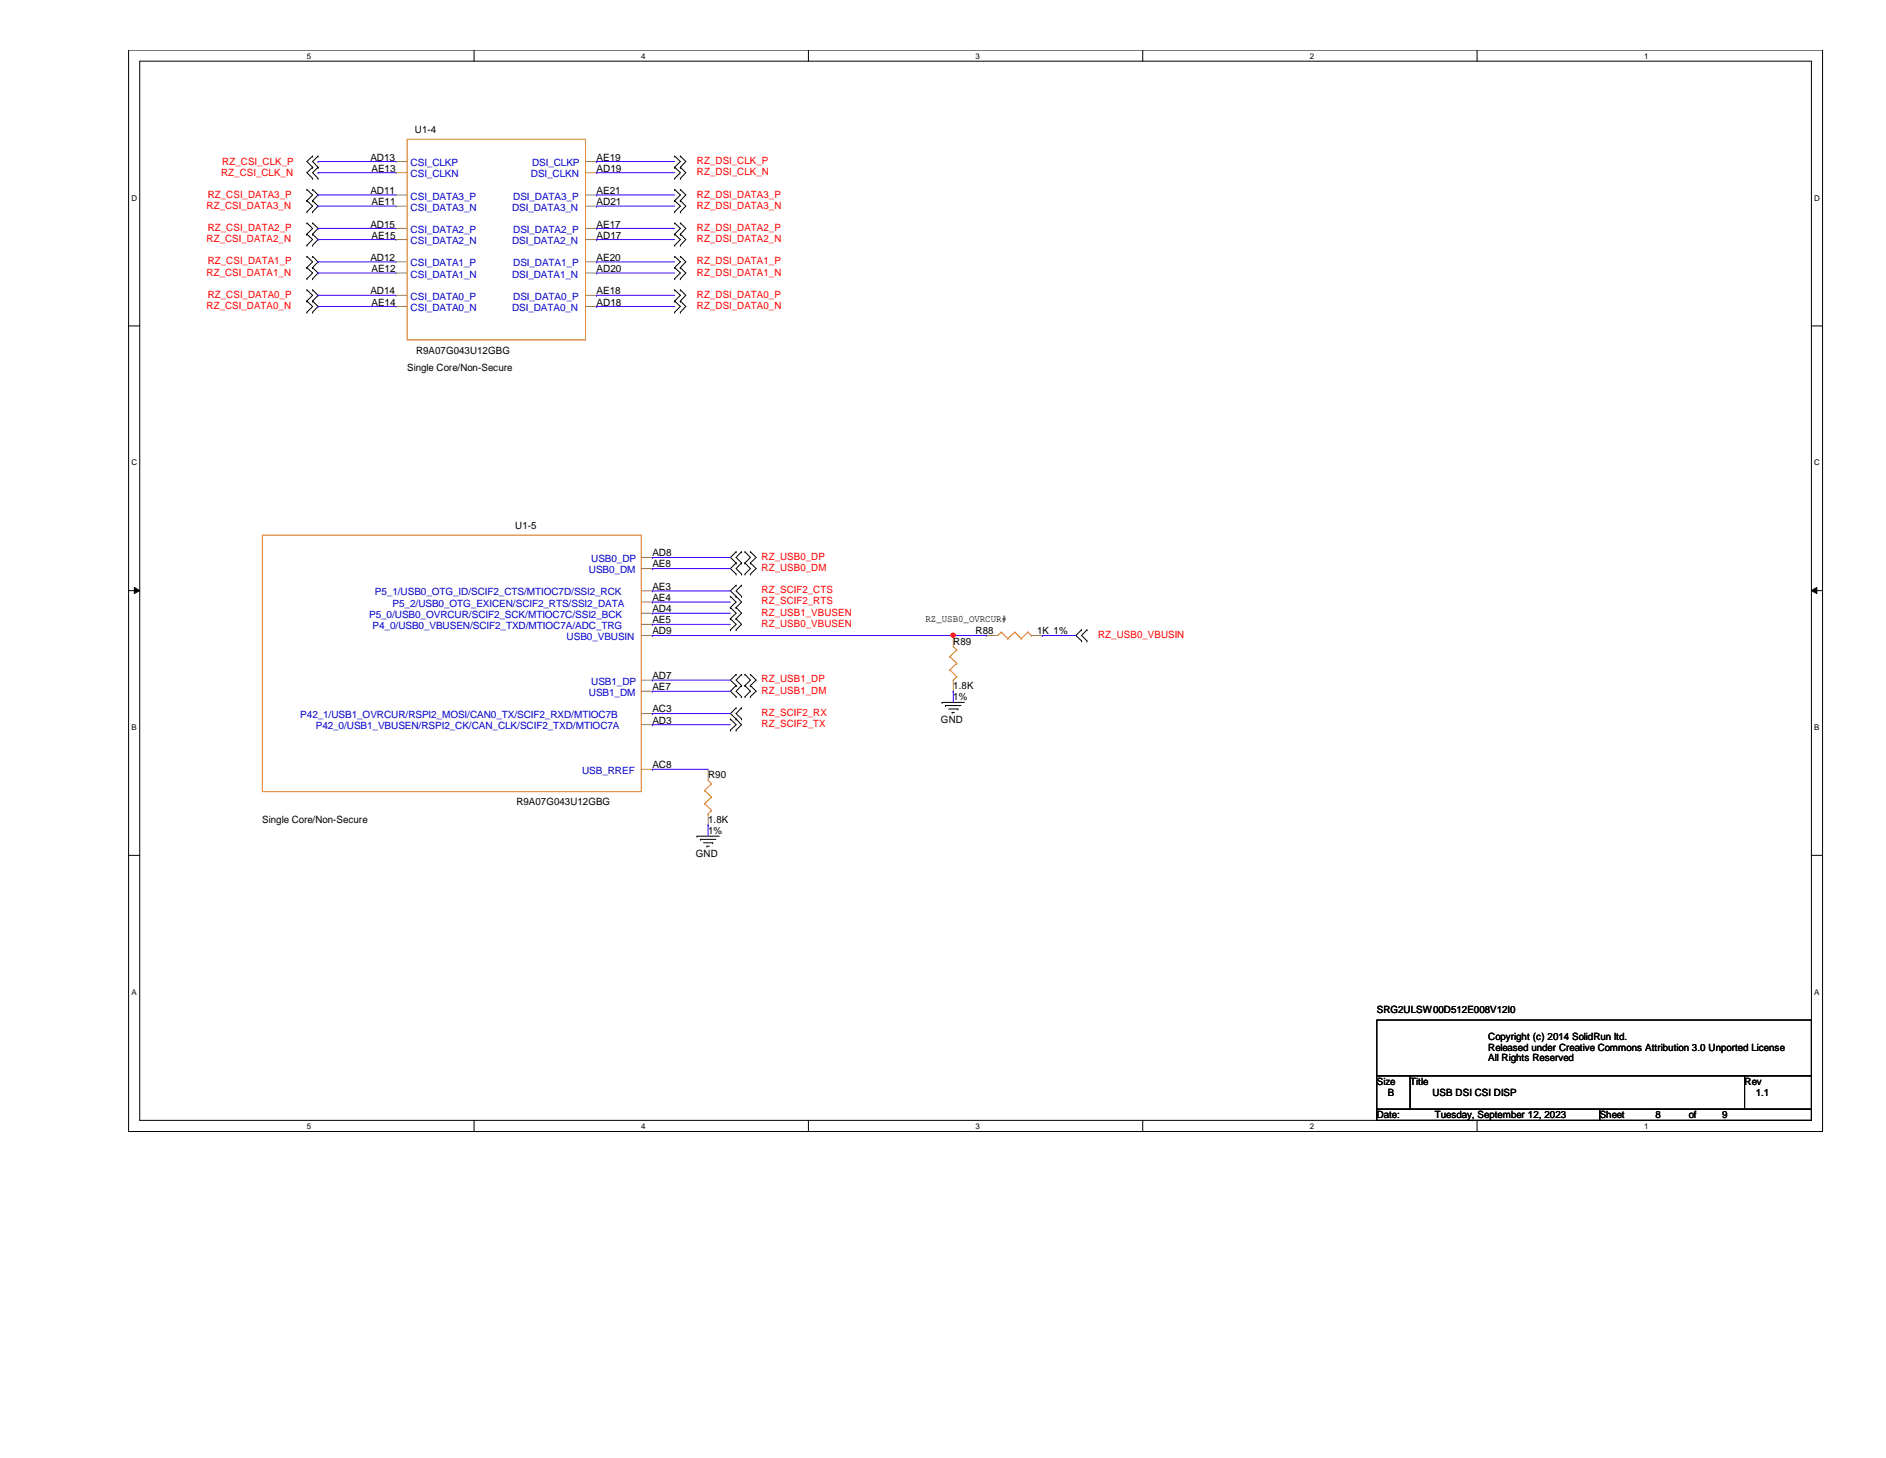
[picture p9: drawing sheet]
<svg xmlns="http://www.w3.org/2000/svg" width="279mm" height="216mm" viewBox="0 0 279 216" stroke-linecap="round" stroke-linejoin="round" font-family="sans-serif">
<defs><g id="words">
<g font-size="1.5">
<text x="54.9" y="23.8">AD13</text>
<text x="61.5" y="19.6">U1-4</text>
<text x="88.4" y="23.8">AE19</text>
<text x="54.9" y="28.7">AD11</text>
<text x="55" y="25.4">AE13</text>
<text x="88.4" y="25.4">AD19</text>
<text x="88.4" y="28.7">AE21</text>
<text x="54.9" y="33.7">AD15</text>
<text x="55" y="30.4">AE11</text>
<text x="55" y="35.3">AE15</text>
<text x="88.4" y="30.4">AD21</text>
<text x="88.4" y="33.7">AE17</text>
<text x="88.4" y="35.3">AD17</text>
<text x="54.9" y="38.6">AD12</text>
<text x="55" y="40.3">AE12</text>
<text x="88.4" y="38.6">AE20</text>
<text x="88.4" y="40.3">AD20</text>
<text x="54.9" y="43.6">AD14</text>
<text x="55" y="45.3">AE14</text>
<text x="88.4" y="43.6">AE18</text>
<text x="88.4" y="45.3">AD18</text>
<text x="61.6" y="52.4">R9A07G043U12GBG</text>
<text x="60.3" y="55">Single Core/Non-Secure</text>
<text x="76.3" y="78.3">U1-5</text>
<text x="96.6" y="82.4">AD8</text>
<text x="96.6" y="84">AE8</text>
<text x="96.6" y="87.3">AE3</text>
<text x="96.6" y="89">AE4</text>
<text x="96.6" y="90.6">AD4</text>
<text x="96.6" y="92.3">AE5</text>
<text x="96.6" y="93.9">AD9</text>
<text x="137.1" y="92">RZ_USB0_OVRCUR#</text>
<text x="141.2" y="95.5">R89</text>
<text x="144.5" y="93.8">R88</text>
<text x="153.6" y="93.8">1K 1%</text>
<text x="96.6" y="100.5">AD7</text>
<text x="96.6" y="102.2">AE7</text>
<text x="96.6" y="105.5">AC3</text>
<text x="96.6" y="107.1">AD3</text>
<text x="139.4" y="107">GND</text>
<text x="141.2" y="102.1">1.8K</text>
<text x="141.2" y="103.7">1%</text>
<text x="96.6" y="113.7">AC8</text>
<text x="76.5" y="119.2">R9A07G043U12GBG</text>
<text x="104.9" y="115.3">R90</text>
<text x="38.9" y="121.9">Single Core/Non-Secure</text>
<text x="104.9" y="121.9">1.8K</text>
<text x="104.9" y="123.5">1%</text>
<text x="103.1" y="126.8">GND</text>
<text x="204" y="149.9">SRG2ULSW00D512E008V12I0</text>
<text x="220.5" y="154.1">Copyright (c) 2014 SolidRun ltd.</text>
<text x="220.5" y="155.6">Released under Creative Commons Attribution 3.0 Unported License</text>
<text x="204" y="160.7">Size</text>
<text x="208.9" y="160.7">Title</text>
<text x="220.5" y="157.1">All Rights Reserved</text>
<text x="258.4" y="160.7">Rev</text>
<text x="204" y="165.6">Date:</text>
<text x="205.6" y="162.3">B</text>
<text x="212.2" y="162.3">USB DSI CSI DISP</text>
<text x="212.6" y="165.6">Tuesday, September 12, 2023</text>
<text x="237" y="165.6">Sheet</text>
<text x="245.2" y="165.6">8</text>
<text x="250.2" y="165.6">of</text>
<text x="255.1" y="165.6">9</text>
<text x="260.1" y="162.3">1.1</text>
</g>
<g font-size="1.5" fill="#f00">
<text x="30.8" y="29.3">RZ_CSI_DATA3_P</text>
<text x="32.8" y="26.1">RZ_CSI_CLK_N</text>
<text x="32.9" y="24.5">RZ_CSI_CLK_P</text>
<text x="103.3" y="24.3">RZ_DSI_CLK_P</text>
<text x="103.3" y="25.9">RZ_DSI_CLK_N</text>
<text x="103.3" y="29.3">RZ_DSI_DATA3_P</text>
<text x="30.6" y="30.9">RZ_CSI_DATA3_N</text>
<text x="30.6" y="35.9">RZ_CSI_DATA2_N</text>
<text x="30.8" y="34.2">RZ_CSI_DATA2_P</text>
<text x="103.3" y="30.9">RZ_DSI_DATA3_N</text>
<text x="103.3" y="34.2">RZ_DSI_DATA2_P</text>
<text x="103.3" y="35.9">RZ_DSI_DATA2_N</text>
<text x="30.6" y="40.8">RZ_CSI_DATA1_N</text>
<text x="30.8" y="39.2">RZ_CSI_DATA1_P</text>
<text x="103.3" y="39.2">RZ_DSI_DATA1_P</text>
<text x="103.3" y="40.8">RZ_DSI_DATA1_N</text>
<text x="30.6" y="45.8">RZ_CSI_DATA0_N</text>
<text x="30.8" y="44.1">RZ_CSI_DATA0_P</text>
<text x="103.3" y="44.1">RZ_DSI_DATA0_P</text>
<text x="103.3" y="45.8">RZ_DSI_DATA0_N</text>
<text x="112.8" y="82.9">RZ_USB0_DP</text>
<text x="112.8" y="84.5">RZ_USB0_DM</text>
<text x="112.8" y="87.8">RZ_SCIF2_CTS</text>
<text x="112.8" y="89.5">RZ_SCIF2_RTS</text>
<text x="112.8" y="92.8">RZ_USB0_VBUSEN</text>
<text x="112.8" y="91.1">RZ_USB1_VBUSEN</text>
<text x="162.7" y="94.4">RZ_USB0_VBUSIN</text>
<text x="112.8" y="101">RZ_USB1_DP</text>
<text x="112.8" y="102.7">RZ_USB1_DM</text>
<text x="112.8" y="107.7">RZ_SCIF2_TX</text>
<text x="112.8" y="106">RZ_SCIF2_RX</text>
</g>
<g font-size="1.5" fill="#00c">
<text x="60.8" y="24.6">CSI_CLKP</text>
<text x="60.8" y="26.2">CSI_CLKN</text>
<text x="60.8" y="29.5">CSI_DATA3_P</text>
<text x="76" y="29.5">DSI_DATA3_P</text>
<text x="78.7" y="26.2">DSI_CLKN</text>
<text x="78.8" y="24.6">DSI_CLKP</text>
<text x="60.8" y="31.2">CSI_DATA3_N</text>
<text x="60.8" y="34.5">CSI_DATA2_P</text>
<text x="75.9" y="31.2">DSI_DATA3_N</text>
<text x="76" y="34.5">DSI_DATA2_P</text>
<text x="60.8" y="36.2">CSI_DATA2_N</text>
<text x="60.8" y="39.5">CSI_DATA1_P</text>
<text x="60.8" y="41.1">CSI_DATA1_N</text>
<text x="75.9" y="36.2">DSI_DATA2_N</text>
<text x="75.9" y="41.1">DSI_DATA1_N</text>
<text x="76" y="39.5">DSI_DATA1_P</text>
<text x="60.8" y="44.4">CSI_DATA0_P</text>
<text x="60.8" y="46.1">CSI_DATA0_N</text>
<text x="75.9" y="46.1">DSI_DATA0_N</text>
<text x="76" y="44.4">DSI_DATA0_P</text>
<text x="87.6" y="83.2">USB0_DP</text>
<text x="55.5" y="88.2">P5_1/USB0_OTG_ID/SCIF2_CTS/MTIOC7D/SSI2_RCK</text>
<text x="58.2" y="89.8">P5_2/USB0_OTG_EXICEN/SCIF2_RTS/SSI2_DATA</text>
<text x="87.2" y="84.9">USB0_DM</text>
<text x="54.7" y="91.5">P5_0/USB0_OVRCUR/SCIF2_SCK/MTIOC7C/SSI2_BCK</text>
<text x="55.2" y="93.1">P4_0/USB0_VBUSEN/SCIF2_TXD/MTIOC7A/ADC_TRG</text>
<text x="83.9" y="94.8">USB0_VBUSIN</text>
<text x="87.6" y="101.4">USB1_DP</text>
<text x="44.5" y="106.3">P42_1/USB1_OVRCUR/RSPI2_MOSI/CAN0_TX/SCIF2_RXD/MTIOC7B</text>
<text x="46.8" y="108">P42_0/USB1_VBUSEN/RSPI2_CK/CAN_CLK/SCIF2_TXD/MTIOC7A</text>
<text x="87.2" y="103">USB1_DM</text>
<text x="86.2" y="114.6">USB_RREF</text>
</g>
<g font-size="1.2">
<text x="45.5" y="8.7">5</text>
<text x="95" y="8.7">4</text>
<text x="144.5" y="8.7">3</text>
<text x="194.1" y="8.7">2</text>
<text x="243.6" y="8.7">1</text>
<text x="19.5" y="29.7">D</text>
<text x="268.8" y="29.7">D</text>
<text x="19.5" y="68.9">C</text>
<text x="268.8" y="68.9">C</text>
<text x="19.5" y="108.1">B</text>
<text x="268.8" y="108.1">B</text>
<text x="19.5" y="147.3">A</text>
<text x="268.8" y="147.3">A</text>
<text x="45.5" y="167.2">5</text>
<text x="95" y="167.2">4</text>
<text x="144.5" y="167.2">3</text>
<text x="194.1" y="167.2">2</text>
<text x="243.6" y="167.2">1</text>
</g>
</g></defs>
<path d="M19.1 7.4h250.9v160.2h-250.9zM20.7 9.1h247.7v156.8h-247.7z" fill="none" stroke="#000" stroke-width=".15"/>
<g fill="#fff">
<path d="M45.5 7.6h.6v1.3h-.6z"/>
<path d="M45.5 166.1h.6v1.3h-.6z"/>
</g>
<path d="M70.2 7.4v1.7M70.2 165.9v1.7" fill="none" stroke="#000" stroke-width=".15"/>
<g fill="#fff">
<path d="M95 7.6h.6v1.3h-.6z"/>
<path d="M95 166.1h.6v1.3h-.6z"/>
</g>
<path d="M119.8 7.4v1.7M119.8 165.9v1.7" fill="none" stroke="#000" stroke-width=".15"/>
<g fill="#fff">
<path d="M144.5 7.6h.6v1.3h-.6z"/>
<path d="M144.5 166.1h.6v1.3h-.6z"/>
</g>
<path d="M169.3 7.4v1.7M169.3 165.9v1.7" fill="none" stroke="#000" stroke-width=".15"/>
<g fill="#fff">
<path d="M194.1 7.6h.5v1.3h-.5z"/>
<path d="M194.1 166.1h.5v1.3h-.5z"/>
</g>
<path d="M218.8 7.4v1.7M218.8 165.9v1.7" fill="none" stroke="#000" stroke-width=".15"/>
<g fill="#fff">
<path d="M243.6 7.6h.6v1.3h-.6z"/>
<path d="M243.6 166.1h.6v1.3h-.6z"/>
<path d="M19.5 28.7h.8v1.3h-.8z"/>
<path d="M268.8 28.7h.8v1.3h-.8z"/>
<path d="M19.5 67.9h.8v1.3h-.8z"/>
<path d="M268.8 67.9h.8v1.3h-.8z"/>
</g>
<path d="M19.1 48.3h1.6M268.4 48.3h1.6" fill="none" stroke="#000" stroke-width=".15"/>
<g fill="#fff">
<path d="M19.5 107.1h.7v1.3h-.7z"/>
<path d="M268.8 107.1h.7v1.3h-.7z"/>
</g>
<path d="M19.1 87.5h1.6M19.9 87l.8 .5-.8 .4zM268.4 87.5l.8-.5v.9zM268.4 87.5h1.6" fill="none" stroke="#000" stroke-width=".15"/>
<path d="M19.9 87l.8 .5-.8 .4zM268.4 87.5l.8-.5v.9z" fill="#000"/>
<g fill="#fff">
<path d="M19.5 146.3h.7v1.3h-.7z"/>
<path d="M268.8 146.3h.7v1.3h-.7z"/>
</g>
<g fill="none" stroke="#000" stroke-width=".15">
<path d="M45.5 29.7h.1M45.5 28.1h.1M45.5 31.4h.1M45.5 34.7h.1M45.5 33h.1M45.5 36.3h.1M45.5 39.6h.1M45.5 38h.1M45.5 28.1l.8 .8-.8 .8M45.5 29.7l.8 .8-.8 .9M45.5 33l.8 .8-.8 .9M45.5 34.7l.8 .8-.8 .8"/>
<path d="M45.5 38l.8 .8-.8 .8M45.5 39.6l.8 .8-.8 .9M46.3 23.1h.1M46.3 24.8h.1M46.3 26.4h.1M46.3 28.1h.1M46.3 29.7h.1M46.3 31.4h.1M46.3 33h.1M46.3 34.7h.1M46.3 36.3h.1M46.3 38h.1"/>
<path d="M46.3 39.6h.1M46.3 23.1l-.8 .8 .8 .9M46.3 24.8l-.8 .8 .8 .8M46.3 28.1l.8 .8-.8 .8M46.3 29.7l.8 .8-.8 .9M46.3 33l.8 .8-.8 .9M46.3 34.7l.8 .8-.8 .8M46.3 38l.8 .8-.8 .8M46.3 39.6l.8 .8-.8 .9M47.1 23.1h.1M47.1 24.8h.1M47.1 26.4h.1"/>
<path d="M47.1 23.1l-.8 .8 .8 .9M47.1 24.8l-.8 .8 .8 .8M99.9 23.1h.1M99.9 24.8h.1M99.9 26.4h.1M99.9 28.1h.1M99.9 29.7h.1M99.9 31.4h.1M99.9 33h.1M99.9 34.7h.1M99.9 36.3h.1M99.9 38h.1"/>
<path d="M99.9 39.6h.1M99.9 23.1l.9 .8-.9 .9M99.9 24.8l.9 .8-.9 .8M99.9 28.1l.9 .8-.9 .8M99.9 29.7l.9 .8-.9 .9M99.9 33l.9 .8-.9 .9M99.9 34.7l.9 .8-.9 .8M99.9 38l.9 .8-.9 .8M99.9 39.6l.9 .8-.9 .9M100.8 23.1h.1M100.8 24.8h.1M100.8 26.4h.1"/>
<path d="M100.8 28.1h.1M100.8 29.7h.1M100.8 31.4h.1M100.8 33h.1M100.8 34.7h.1M100.8 36.3h.1M100.8 38h.1M100.8 39.6h.1M100.8 23.1l.8 .8-.8 .9M100.8 24.8l.8 .8-.8 .8M100.8 28.1l.8 .8-.8 .8M100.8 29.7l.8 .8-.8 .9"/>
<path d="M100.8 33l.8 .8-.8 .9M100.8 34.7l.8 .8-.8 .8M100.8 38l.8 .8-.8 .8M100.8 39.6l.8 .8-.8 .9M45.5 41.3h.1M45.5 44.6h.1M45.5 42.9h.1M45.5 46.2h.1M45.5 42.9l.8 .8-.8 .9M45.5 44.6l.8 .8-.8 .8M46.3 41.3h.1M46.3 42.9h.1"/>
<path d="M46.3 44.6h.1M46.3 46.2h.1M46.3 42.9l.8 .8-.8 .9M46.3 44.6l.8 .8-.8 .8M99.9 41.3h.1M99.9 42.9h.1M99.9 44.6h.1M99.9 46.2h.1M99.9 42.9l.9 .8-.9 .9M99.9 44.6l.9 .8-.9 .8M100.8 41.3h.1M100.8 42.9h.1"/>
<path d="M100.8 44.6h.1M100.8 46.2h.1M100.8 42.9l.8 .8-.8 .9M100.8 44.6l.8 .8-.8 .8M108.2 91.6h.1M108.2 93.3h.1M108.2 88.3h.1M108.2 90h.1M108.2 91.6l.9 .9-.9 .8M108.2 88.3l.9 .9-.9 .8M108.2 90l.9 .8-.9 .8M109.1 83.4h.1"/>
<path d="M109.1 81.7h.1M109.1 85h.1M109.1 99.9h.1M109.1 91.6h.1M109.1 93.3h.1M109.1 86.7h.1M109.1 88.3h.1M109.1 90h.1M109.1 81.7l-.9 .8 .9 .9M109.1 83.4l-.9 .8 .9 .8M109.1 99.9l-.9 .8 .9 .8M109.1 91.6l.8 .9-.8 .8"/>
<path d="M109.1 86.7l-.9 .8 .9 .8M109.1 88.3l.8 .9-.8 .8M109.1 90l.8 .8-.8 .8M109.9 81.7h.1M109.9 83.4h.1M109.9 85h.1M109.9 99.9h.1M109.9 88.3h.1M109.9 86.7h.1M109.9 81.7l-.8 .8 .8 .9M109.9 83.4l-.8 .8 .8 .8M109.9 99.9l-.8 .8 .8 .8"/>
<path d="M109.9 86.7l-.8 .8 .8 .8M110.4 81.7h.1M110.4 83.4h.1M110.4 85h.1M110.4 99.9h.1M110.4 81.7l.8 .8-.8 .9M110.4 83.4l.8 .8-.8 .8M110.4 99.9l.8 .8-.8 .8M111.2 83.4h.1M111.2 81.7h.1M111.2 85h.1M111.2 99.9h.1"/>
<path d="M111.2 81.7l.8 .8-.8 .9M111.2 83.4l.8 .8-.8 .8M111.2 99.9l.8 .8-.8 .8M160.2 93.3h.1M160.2 94.9h.1M160.2 93.3l-.8 .8 .8 .8M161 94.9h.1M161 93.3h.1M161 93.3l-.8 .8 .8 .8M108.2 106.5h.1M108.2 108.1h.1M108.2 106.5l.9 .8-.9 .8"/>
<path d="M109.1 101.5h.1M109.1 103.2h.1M109.1 106.5h.1M109.1 108.1h.1M109.1 104.8h.1M109.1 101.5l-.9 .9 .9 .8M109.1 106.5l.8 .8-.8 .8M109.1 104.8l-.9 .9 .9 .8M109.9 101.5h.1M109.9 103.2h.1M109.9 106.5h.1M109.9 104.8h.1"/>
<path d="M109.9 101.5l-.8 .9 .8 .8M109.9 104.8l-.8 .9 .8 .8M110.4 101.5h.1M110.4 103.2h.1M110.4 101.5l.8 .9-.8 .8M111.2 101.5h.1M111.2 103.2h.1M111.2 101.5l.8 .9-.8 .8M139.6 104h.1M139.6 104h3.3M140.1 104.5h.1M140.1 104.5h2.3"/>
<path d="M140.5 105h1.4M141.1 105.5h.1M141.1 105.5h.3M141.9 105h.1M19.1 126.7h1.6M103.3 123.8h.1M103.3 123.8h3.3M103.8 124.3h.1M103.8 124.3h2.2M104.2 124.8h1.4M104.7 125.3h.1M104.7 125.3h.4"/>
<path d="M105.6 124.8h.1M268.4 126.7h1.6M204 159.3h4.9v5h-4.9zM204 151h64.4v8.3h-64.4zM208.9 159.3h49.5v5h-49.5zM258.4 159.3h10v5h-10zM204 164.3h33v1.6h-33zM237 164.3h31.4v1.6h-31.4z"/>
</g>
<g fill="none" stroke="#cc8006" stroke-width=".15">
<path d="M60.3 20.6h26.4v29.7h-26.4zM38.9 79.2h56.1v38h-56.1zM140.7 97.2h.1M140.7 99.2h.1M140.7 97.2l1 1M140.7 99.2l1 1M141.2 95.8l.5 .4M141.7 96.2h.1M141.7 98.2h.1M141.7 96.2l-1 1M141.7 98.2l-1 1M148.3 93.6h.1"/>
<path d="M148.3 93.6l-.5 .5M148.3 93.6l1 1M149.3 94.6h.1M150.3 93.6h.1M150.3 93.6l-1 1M150.3 93.6l1 1M151.3 94.6h.1M152.3 93.6h.1M152.3 93.6l-1 1M152.3 93.6l.5 .5M152.8 94.1h.1M104.4 117.1h.1"/>
<path d="M104.4 119h.1M104.4 117.1l1 .9M104.4 119l1 1M104.9 115.6l.5 .4M105.4 116h.1M105.4 118h.1M105.4 116l-1 1.1M105.4 118l-1 1M141.2 100.7h.1M141.7 100.2h.1M141.7 100.2l-.5 .5M104.9 120.5h.1"/>
<path d="M105.4 120h.1M105.4 120l-.5 .5"/>
</g>
<g fill="none" stroke="#a84" stroke-width=".15">
<path d="M58.7 23.9h.1M58.7 25.6h.1M58.7 28.9h.1M58.7 30.5h.1M58.7 33.8h.1M58.7 35.5h.1M58.7 38.8h.1M58.7 23.9h1.6M58.7 25.6h1.6M58.7 28.9h1.6M58.7 30.5h1.6M58.7 33.8h1.6"/>
<path d="M58.7 35.5h1.6M58.7 38.8h1.6M86.7 23.9h1.7M86.7 25.6h1.7M86.7 28.9h1.7M86.7 30.5h1.7M86.7 33.8h1.7M86.7 35.5h1.7M86.7 38.8h1.7M88.4 23.9h.1M88.4 25.6h.1M88.4 28.9h.1"/>
<path d="M88.4 30.5h.1M88.4 33.8h.1M88.4 35.5h.1M88.4 38.8h.1M58.7 40.4h.1M58.7 43.7h.1M58.7 45.4h.1M58.7 40.4h1.6M58.7 43.7h1.6M58.7 45.4h1.6M86.7 40.4h1.7M86.7 43.7h1.7"/>
<path d="M86.7 45.4h1.7M88.4 40.4h.1M88.4 43.7h.1M88.4 45.4h.1M95 94.1h1.6M95 82.5h1.6M95 84.2h1.6M95 87.5h1.6M95 89.2h1.6M95 90.8h1.6M95 92.5h1.6M96.6 82.5h.1"/>
<path d="M96.6 84.2h.1M96.6 87.5h.1M96.6 89.2h.1M96.6 90.8h.1M96.6 92.5h.1M96.6 94.1h.1M141.2 94.1h.1M141.2 94.1v1.7M146.2 94.1h.1M146.2 94.1h1.6M152.8 94.1h1.6M154.4 94.1h.1"/>
<path d="M95 100.7h1.6M95 102.4h1.6M95 105.7h1.6M95 107.3h1.6M95 113.9h1.6M96.6 100.7h.1M96.6 102.4h.1M96.6 105.7h.1M96.6 107.3h.1M96.6 113.9h.1M104.9 113.9h.1M104.9 113.9v1.7"/>
<path d="M141.2 102.4h.1M141.2 100.7v1.7M104.9 122.2h.1M104.9 120.5v1.7"/>
</g>
<g fill="none" stroke="#4200ff" stroke-width=".15">
<path d="M47.1 23.9h.1M47.1 25.6h.1M47.1 28.9h.1M47.1 30.5h.1M47.1 33.8h.1M47.1 35.5h.1M47.1 38.8h.1M47.1 23.9h11.6M47.1 25.6h11.6M47.1 28.9h11.6M47.1 30.5h11.6M47.1 33.8h11.6"/>
<path d="M47.1 35.5h11.6M47.1 38.8h11.6M88.4 23.9h.1M88.4 25.6h.1M88.4 28.9h.1M88.4 30.5h.1M88.4 33.8h.1M88.4 35.5h.1M88.4 38.8h.1M88.4 23.9h11.5M88.4 25.6h11.5M88.4 28.9h11.5"/>
<path d="M88.4 30.5h11.5M88.4 33.8h11.5M88.4 35.5h11.5M88.4 38.8h11.5M47.1 40.4h.1M47.1 43.7h.1M47.1 45.4h.1M47.1 40.4h11.6M47.1 43.7h11.6M47.1 45.4h11.6M88.4 40.4h.1M88.4 43.7h.1"/>
<path d="M88.4 45.4h.1M88.4 40.4h11.5M88.4 43.7h11.5M88.4 45.4h11.5M96.6 82.5h.1M96.6 84.2h.1M96.6 94.1h.1M96.6 82.5h11.6M96.6 84.2h11.6M96.6 94.1h49.6M141.2 94.1h.1M96.6 100.7h.1"/>
<path d="M96.6 102.4h.1M96.6 100.7h11.6M96.6 102.4h11.6"/>
</g>
<circle cx="141.2" cy="94.1" r=".31" fill="#f00"/>
<circle cx="141.2" cy="94.1" r=".31" fill="none" stroke="#f00" stroke-width=".15"/>
<g fill="none" stroke="#4200ff" stroke-width=".15">
<path d="M96.6 92.5h.1M96.6 87.5h.1M96.6 89.2h.1M96.6 90.8h.1M96.6 92.5h11.6M96.6 87.5h11.6M96.6 89.2h11.6M96.6 90.8h11.6M154.4 94.1h.1M154.4 94.1h5M96.6 113.9h.1M96.6 105.7h.1"/>
<path d="M96.6 107.3h.1M96.6 113.9h8.3M96.6 105.7h11.6M96.6 107.3h11.6M141.2 102.4h.1M141.2 102.4v1.6M104.9 122.2h.1M104.9 122.2v1.6"/>
</g>
<circle cx="141.2" cy="94.1" r=".31" fill="#f00"/>
<circle cx="141.2" cy="94.1" r=".31" fill="none" stroke="#f00" stroke-width=".15"/>
<use href="#words"/>
</svg>
